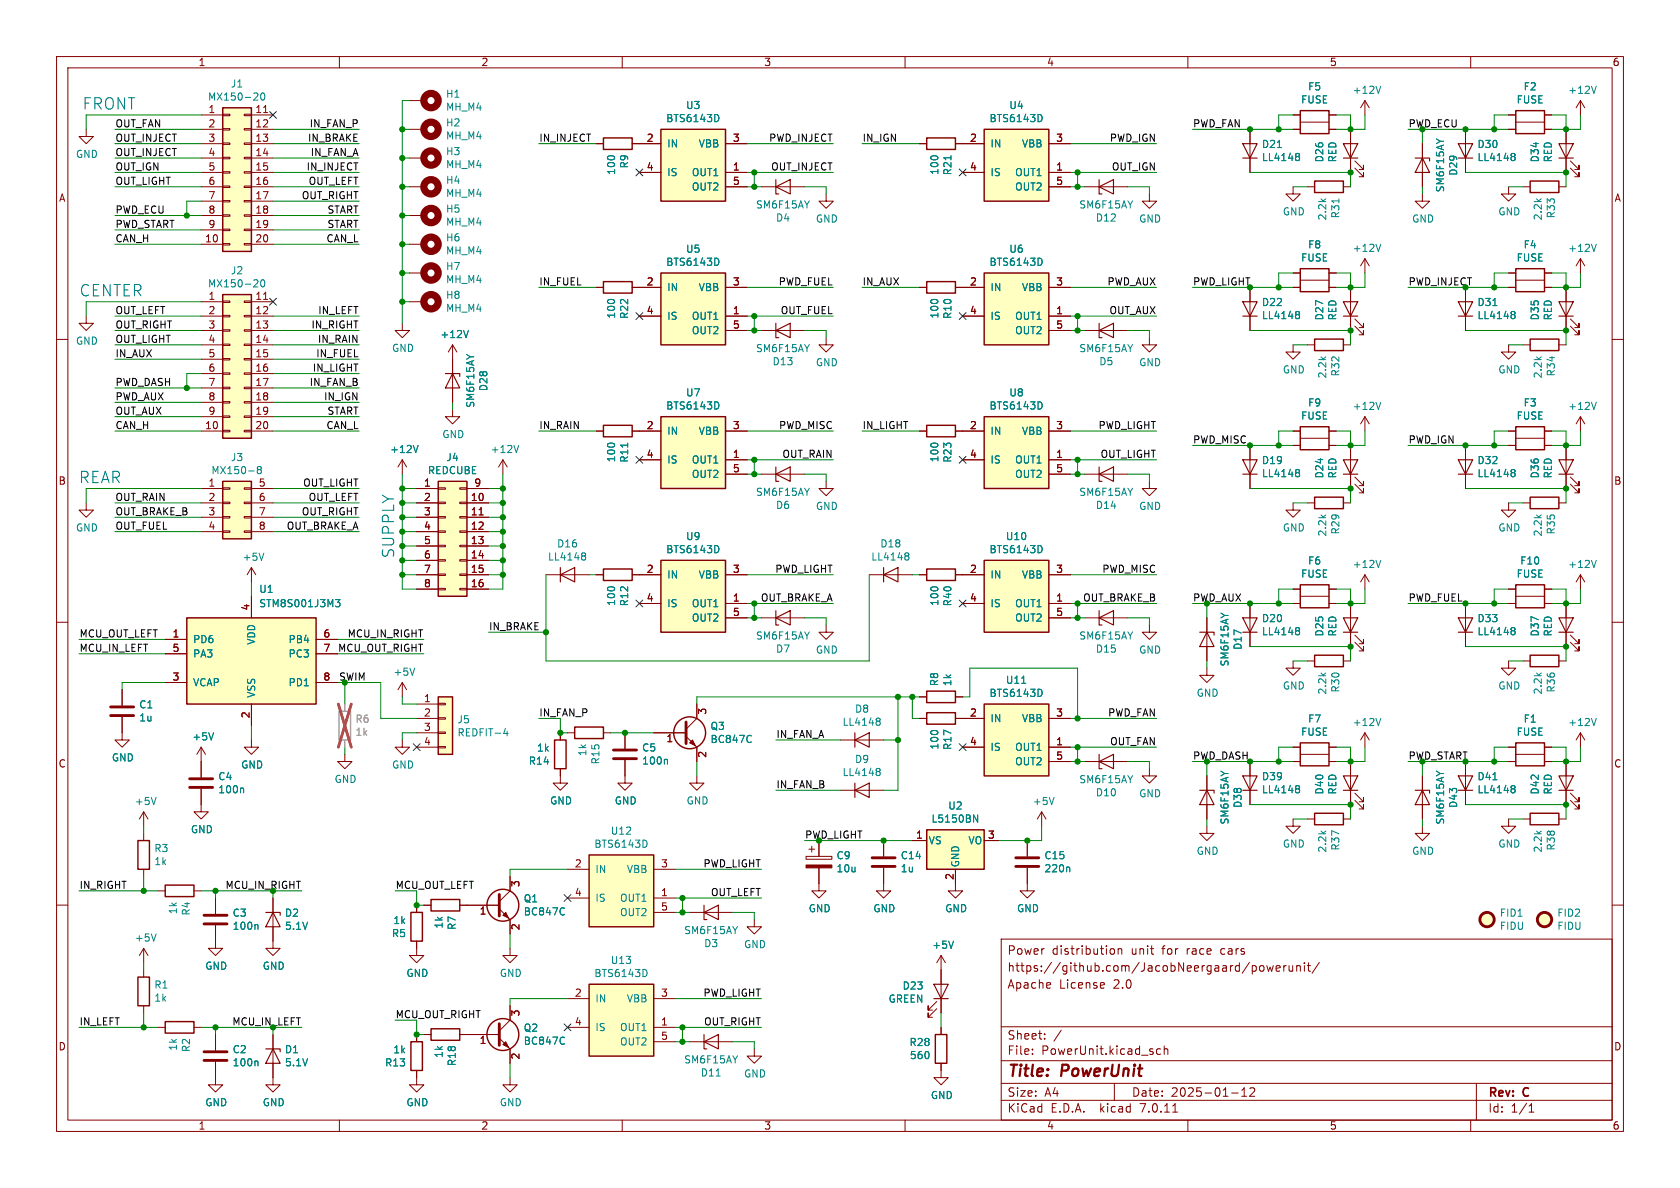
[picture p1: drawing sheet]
<svg xmlns="http://www.w3.org/2000/svg" width="297mm" height="210mm" viewBox="0 0 297 210" stroke-linecap="round" stroke-linejoin="round" font-family="sans-serif">
<defs><g id="words">
<g font-size="2.8" fill="#0000c2">
<text x="14.6" y="19.5">FRONT</text>
<text x="14.1" y="52.6">CENTER</text>
<text x="14" y="85.6">REAR</text>
<text x="69.8" y="98.8" transform="rotate(-90 69.8 98.8)">SUPPLY</text>
</g>
<g font-size="2.8" fill="#840000">
<text x="178" y="190.9">Title:</text>
<text x="187.7" y="190.9">PowerUnit</text>
</g>
<g font-size="2.1" fill="#840000">
<text x="178" y="172">https://github.com/JacobNeergaard/powerunit/</text>
<text x="178" y="169">Power</text>
<text x="185.9" y="169">distribution</text>
<text x="200" y="169">unit</text>
<text x="205.6" y="169">for</text>
<text x="210.1" y="169">race</text>
<text x="216.2" y="169">cars</text>
<text x="178" y="175">Apache</text>
<text x="187.2" y="175">License</text>
<text x="196.9" y="175">2.0</text>
<text x="178" y="184">Sheet:</text>
<text x="178" y="186.7">File:</text>
<text x="184.1" y="186.7">PowerUnit.kicad_sch</text>
<text x="178" y="196.9">KiCad</text>
<text x="178" y="194.1">Size:</text>
<text x="184.7" y="194.1">A4</text>
<text x="185.7" y="196.9">E.D.A.</text>
<text x="194.6" y="196.9">kicad</text>
<text x="200" y="194.1">Date:</text>
<text x="201.8" y="196.9">7.0.11</text>
<text x="207" y="194.1">2025-01-12</text>
<text x="263" y="194.3">Rev:</text>
<text x="263" y="196.9">Id:</text>
<text x="267.1" y="196.9">1/1</text>
<text x="269.4" y="194.3">C</text>
</g>
<g font-size="1.8" fill="#840000">
<text x="35" y="11.9">1</text>
<text x="85" y="11.9">2</text>
<text x="135" y="11.9">3</text>
<text x="185" y="11.9">4</text>
<text x="235" y="11.9">5</text>
<text x="285" y="11.9">6</text>
<text x="36.8" y="20.1">1</text>
<text x="36.8" y="22.6">2</text>
<text x="45" y="20.1">11</text>
<text x="45" y="22.6">12</text>
<text x="36.8" y="25.1">3</text>
<text x="36.8" y="27.7">4</text>
<text x="45" y="25.1">13</text>
<text x="45" y="27.7">14</text>
<text x="114.2" y="25.1">2</text>
<text x="129.5" y="25.1">3</text>
<text x="171.4" y="25.1">2</text>
<text x="186.6" y="25.1">3</text>
<text x="10.3" y="35.9">A</text>
<text x="36.8" y="30.2">5</text>
<text x="36.8" y="32.8">6</text>
<text x="36.8" y="35.3">7</text>
<text x="45" y="30.2">15</text>
<text x="45" y="32.8">16</text>
<text x="45" y="35.3">17</text>
<text x="114.2" y="30.2">4</text>
<text x="129.5" y="30.2">1</text>
<text x="129.5" y="32.8">5</text>
<text x="171.4" y="30.2">4</text>
<text x="186.6" y="30.2">1</text>
<text x="186.6" y="32.8">5</text>
<text x="285.3" y="35.9">A</text>
<text x="36.8" y="37.8">8</text>
<text x="36.8" y="40.4">9</text>
<text x="45" y="37.8">18</text>
<text x="45" y="40.4">19</text>
<text x="36.2" y="42.9">10</text>
<text x="45" y="42.9">20</text>
<text x="36.8" y="53.1">1</text>
<text x="45" y="53.1">11</text>
<text x="114.2" y="50.5">2</text>
<text x="129.5" y="50.5">3</text>
<text x="171.4" y="50.5">2</text>
<text x="186.6" y="50.5">3</text>
<text x="36.8" y="55.6">2</text>
<text x="36.8" y="58.2">3</text>
<text x="45" y="55.6">12</text>
<text x="45" y="58.2">13</text>
<text x="114.2" y="55.6">4</text>
<text x="129.5" y="55.6">1</text>
<text x="129.5" y="58.2">5</text>
<text x="171.4" y="55.6">4</text>
<text x="186.6" y="55.6">1</text>
<text x="186.6" y="58.2">5</text>
<text x="36.8" y="60.7">4</text>
<text x="36.8" y="63.2">5</text>
<text x="36.8" y="65.8">6</text>
<text x="45" y="60.7">14</text>
<text x="45" y="63.2">15</text>
<text x="45" y="65.8">16</text>
<text x="36.8" y="68.3">7</text>
<text x="36.8" y="70.9">8</text>
<text x="45" y="68.3">17</text>
<text x="45" y="70.9">18</text>
<text x="36.2" y="75.9">10</text>
<text x="36.8" y="73.4">9</text>
<text x="45" y="73.4">19</text>
<text x="45" y="75.9">20</text>
<text x="114.2" y="75.9">2</text>
<text x="129.5" y="75.9">3</text>
<text x="171.4" y="75.9">2</text>
<text x="186.6" y="75.9">3</text>
<text x="114.2" y="81">4</text>
<text x="129.5" y="81">1</text>
<text x="129.5" y="83.6">5</text>
<text x="171.4" y="81">4</text>
<text x="186.6" y="81">1</text>
<text x="186.6" y="83.6">5</text>
<text x="10.3" y="85.9">B</text>
<text x="36.8" y="86.1">1</text>
<text x="36.8" y="88.6">2</text>
<text x="45.6" y="86.1">5</text>
<text x="45.6" y="88.6">6</text>
<text x="74.9" y="86.1">1</text>
<text x="74.9" y="88.6">2</text>
<text x="83.1" y="88.6">10</text>
<text x="83.7" y="86.1">9</text>
<text x="285.3" y="85.9">B</text>
<text x="36.8" y="91.2">3</text>
<text x="36.8" y="93.7">4</text>
<text x="45.6" y="91.2">7</text>
<text x="45.6" y="93.7">8</text>
<text x="74.9" y="91.2">3</text>
<text x="74.9" y="93.7">4</text>
<text x="83.1" y="91.2">11</text>
<text x="83.1" y="93.7">12</text>
<text x="74.9" y="96.3">5</text>
<text x="74.9" y="98.8">6</text>
<text x="74.9" y="101.3">7</text>
<text x="83.1" y="96.3">13</text>
<text x="83.1" y="98.8">14</text>
<text x="83.1" y="101.3">15</text>
<text x="114.2" y="101.3">2</text>
<text x="129.5" y="101.3">3</text>
<text x="171.4" y="101.3">2</text>
<text x="186.6" y="101.3">3</text>
<text x="74.9" y="103.9">8</text>
<text x="83.1" y="103.9">16</text>
<text x="114.2" y="106.4">4</text>
<text x="129.5" y="106.4">1</text>
<text x="171.4" y="106.4">4</text>
<text x="186.6" y="106.4">1</text>
<text x="30.4" y="112.8">1</text>
<text x="44.2" y="108" transform="rotate(-90 44.2 108)">4</text>
<text x="57.1" y="112.8">6</text>
<text x="129.5" y="109">5</text>
<text x="186.6" y="109">5</text>
<text x="30.4" y="115.3">5</text>
<text x="57.1" y="115.3">7</text>
<text x="30.4" y="120.4">3</text>
<text x="57.1" y="120.4">8</text>
<text x="74.9" y="124.2">1</text>
<text x="44.2" y="127.1" transform="rotate(-90 44.2 127.1)">2</text>
<text x="74.9" y="126.7">2</text>
<text x="74.9" y="129.3">3</text>
<text x="74.9" y="131.8">4</text>
<text x="117.7" y="131.5">1</text>
<text x="125.2" y="126.4" transform="rotate(-90 125.2 126.4)">3</text>
<text x="171.4" y="126.7">2</text>
<text x="171.4" y="131.8">4</text>
<text x="186.6" y="131.8">1</text>
<text x="186.6" y="126.7">3</text>
<text x="10.3" y="135.9">C</text>
<text x="125.2" y="134.1" transform="rotate(-90 125.2 134.1)">2</text>
<text x="186.6" y="134.4">5</text>
<text x="285.3" y="135.9">C</text>
<text x="161.9" y="148.3">1</text>
<text x="174.6" y="148.3">3</text>
<text x="101.5" y="153.4">2</text>
<text x="116.8" y="153.4">3</text>
<text x="168.7" y="155.6" transform="rotate(-90 168.7 155.6)">2</text>
<text x="92.2" y="156.9" transform="rotate(-90 92.2 156.9)">3</text>
<text x="101.5" y="158.5">4</text>
<text x="116.8" y="158.5">1</text>
<text x="116.8" y="161">5</text>
<text x="84.7" y="162">1</text>
<text x="92.2" y="164.5" transform="rotate(-90 92.2 164.5)">2</text>
<text x="92.2" y="179.8" transform="rotate(-90 92.2 179.8)">3</text>
<text x="101.5" y="176.3">2</text>
<text x="116.8" y="176.3">3</text>
<text x="10.3" y="185.9">D</text>
<text x="84.7" y="184.9">1</text>
<text x="101.5" y="181.4">4</text>
<text x="116.8" y="181.4">1</text>
<text x="116.8" y="183.9">5</text>
<text x="285.3" y="185.9">D</text>
<text x="92.2" y="187.4" transform="rotate(-90 92.2 187.4)">2</text>
<text x="35" y="199.9">1</text>
<text x="85" y="199.9">2</text>
<text x="135" y="199.9">3</text>
<text x="185" y="199.9">4</text>
<text x="235" y="199.9">5</text>
<text x="285" y="199.9">6</text>
</g>
<g font-size="1.8" fill="#008484">
<text x="36.7" y="18">MX150-20</text>
<text x="40.7" y="15.7">J1</text>
<text x="78.7" y="17.5">H1</text>
<text x="231.2" y="16.2">F5</text>
<text x="239" y="16.8">+12V</text>
<text x="269.3" y="16.2">F2</text>
<text x="277.1" y="16.8">+12V</text>
<text x="78.7" y="22.6">H2</text>
<text x="78.7" y="19.8">MH_M4</text>
<text x="117.7" y="21.8">BTS6143D</text>
<text x="121.2" y="19.5">U3</text>
<text x="174.8" y="21.8">BTS6143D</text>
<text x="178.3" y="19.5">U4</text>
<text x="229.9" y="18.5">FUSE</text>
<text x="268" y="18.5">FUSE</text>
<text x="13.3" y="28.1">GND</text>
<text x="78.7" y="24.9">MH_M4</text>
<text x="78.7" y="27.6">H3</text>
<text x="78.7" y="29.9">MH_M4</text>
<text x="111.3" y="29.9" transform="rotate(-90 111.3 29.9)">R9</text>
<text x="117.9" y="26.3">IN</text>
<text x="123.4" y="26.3">VBB</text>
<text x="175" y="26.3">IN</text>
<text x="180.6" y="26.3">VBB</text>
<text x="223" y="26.4">D21</text>
<text x="223" y="28.7">LL4148</text>
<text x="234.1" y="28.8" transform="rotate(-90 234.1 28.8)">D26</text>
<text x="236.4" y="28.8" transform="rotate(-90 236.4 28.8)">RED</text>
<text x="261.1" y="26.4">D30</text>
<text x="261.1" y="28.7">LL4148</text>
<text x="272.2" y="28.8" transform="rotate(-90 272.2 28.8)">D34</text>
<text x="274.5" y="28.8" transform="rotate(-90 274.5 28.8)">RED</text>
<text x="78.7" y="32.7">H4</text>
<text x="78.7" y="35">MH_M4</text>
<text x="108.9" y="31" transform="rotate(-90 108.9 31)">100</text>
<text x="117.9" y="31.3">IS</text>
<text x="122.2" y="31.3">OUT1</text>
<text x="122.2" y="33.9">OUT2</text>
<text x="166.1" y="31" transform="rotate(-90 166.1 31)">100</text>
<text x="168.4" y="31.1" transform="rotate(-90 168.4 31.1)">R21</text>
<text x="175" y="31.3">IS</text>
<text x="179.4" y="31.3">OUT1</text>
<text x="179.4" y="33.9">OUT2</text>
<text x="255.5" y="34.1" transform="rotate(-90 255.5 34.1)">SM6F15AY</text>
<text x="257.8" y="31.2" transform="rotate(-90 257.8 31.2)">D29</text>
<text x="78.7" y="37.8">H5</text>
<text x="78.7" y="40.1">MH_M4</text>
<text x="133.6" y="37.1">SM6F15AY</text>
<text x="137.1" y="39.4">D4</text>
<text x="144.1" y="39.5">GND</text>
<text x="190.7" y="37.1">SM6F15AY</text>
<text x="193.6" y="39.4">D12</text>
<text x="201.3" y="39.5">GND</text>
<text x="226.7" y="38.3">GND</text>
<text x="234.7" y="39.1" transform="rotate(-90 234.7 39.1)">2.2k</text>
<text x="237" y="38.7" transform="rotate(-90 237 38.7)">R31</text>
<text x="249.6" y="39.5">GND</text>
<text x="264.8" y="38.3">GND</text>
<text x="272.8" y="39.1" transform="rotate(-90 272.8 39.1)">2.2k</text>
<text x="275.1" y="38.7" transform="rotate(-90 275.1 38.7)">R33</text>
<text x="78.7" y="42.9">H6</text>
<text x="78.7" y="45.2">MH_M4</text>
<text x="78.7" y="48">H7</text>
<text x="117.7" y="47.2">BTS6143D</text>
<text x="121.2" y="44.9">U5</text>
<text x="174.8" y="47.2">BTS6143D</text>
<text x="178.3" y="44.9">U6</text>
<text x="229.9" y="46.4">FUSE</text>
<text x="231.2" y="44.1">F8</text>
<text x="239" y="44.7">+12V</text>
<text x="268" y="46.4">FUSE</text>
<text x="269.3" y="44.1">F4</text>
<text x="277.1" y="44.7">+12V</text>
<text x="36.7" y="51">MX150-20</text>
<text x="40.7" y="48.7">J2</text>
<text x="78.7" y="50.3">MH_M4</text>
<text x="78.7" y="53">H8</text>
<text x="117.9" y="51.7">IN</text>
<text x="123.4" y="51.7">VBB</text>
<text x="175" y="51.7">IN</text>
<text x="180.6" y="51.7">VBB</text>
<text x="77.7" y="60">+12V</text>
<text x="78.7" y="55.3">MH_M4</text>
<text x="108.9" y="56.4" transform="rotate(-90 108.9 56.4)">100</text>
<text x="111.3" y="56.5" transform="rotate(-90 111.3 56.5)">R22</text>
<text x="117.9" y="56.7">IS</text>
<text x="122.2" y="56.7">OUT1</text>
<text x="122.2" y="59.3">OUT2</text>
<text x="166.1" y="56.4" transform="rotate(-90 166.1 56.4)">100</text>
<text x="168.4" y="56.5" transform="rotate(-90 168.4 56.5)">R10</text>
<text x="175" y="56.7">IS</text>
<text x="179.4" y="56.7">OUT1</text>
<text x="179.4" y="59.3">OUT2</text>
<text x="223" y="54.3">D22</text>
<text x="223" y="56.6">LL4148</text>
<text x="234.1" y="56.7" transform="rotate(-90 234.1 56.7)">D27</text>
<text x="236.4" y="56.7" transform="rotate(-90 236.4 56.7)">RED</text>
<text x="261.1" y="54.3">D31</text>
<text x="261.1" y="56.6">LL4148</text>
<text x="272.2" y="56.7" transform="rotate(-90 272.2 56.7)">D35</text>
<text x="274.5" y="56.7" transform="rotate(-90 274.5 56.7)">RED</text>
<text x="13.3" y="61.1">GND</text>
<text x="69.2" y="62.4">GND</text>
<text x="133.6" y="62.5">SM6F15AY</text>
<text x="136.5" y="64.8">D13</text>
<text x="144.1" y="64.9">GND</text>
<text x="190.7" y="62.5">SM6F15AY</text>
<text x="194.2" y="64.8">D5</text>
<text x="201.3" y="64.9">GND</text>
<text x="86.4" y="69.3" transform="rotate(-90 86.4 69.3)">D28</text>
<text x="121.2" y="70.3">U7</text>
<text x="178.3" y="70.3">U8</text>
<text x="226.7" y="66.2">GND</text>
<text x="234.7" y="67" transform="rotate(-90 234.7 67)">2.2k</text>
<text x="237" y="66.6" transform="rotate(-90 237 66.6)">R32</text>
<text x="264.8" y="66.2">GND</text>
<text x="272.8" y="67" transform="rotate(-90 272.8 67)">2.2k</text>
<text x="275.1" y="66.6" transform="rotate(-90 275.1 66.6)">R34</text>
<text x="78.1" y="77.6">GND</text>
<text x="84" y="72.2" transform="rotate(-90 84 72.2)">SM6F15AY</text>
<text x="117.7" y="72.6">BTS6143D</text>
<text x="117.9" y="77.1">IN</text>
<text x="123.4" y="77.1">VBB</text>
<text x="174.8" y="72.6">BTS6143D</text>
<text x="175" y="77.1">IN</text>
<text x="180.6" y="77.1">VBB</text>
<text x="229.9" y="74.4">FUSE</text>
<text x="231.2" y="72.1">F9</text>
<text x="239" y="72.7">+12V</text>
<text x="268" y="74.4">FUSE</text>
<text x="269.3" y="72.1">F3</text>
<text x="277.1" y="72.7">+12V</text>
<text x="40.7" y="81.7">J3</text>
<text x="68.9" y="80.3">+12V</text>
<text x="78.8" y="81.7">J4</text>
<text x="86.6" y="80.3">+12V</text>
<text x="108.9" y="81.8" transform="rotate(-90 108.9 81.8)">100</text>
<text x="111.3" y="81.9" transform="rotate(-90 111.3 81.9)">R11</text>
<text x="117.9" y="82.1">IS</text>
<text x="122.2" y="82.1">OUT1</text>
<text x="166.1" y="81.8" transform="rotate(-90 166.1 81.8)">100</text>
<text x="168.4" y="81.9" transform="rotate(-90 168.4 81.9)">R23</text>
<text x="175" y="82.1">IS</text>
<text x="179.4" y="82.1">OUT1</text>
<text x="223" y="82.2">D19</text>
<text x="261.1" y="82.2">D32</text>
<text x="37.3" y="84">MX150-8</text>
<text x="75.6" y="84">REDCUBE</text>
<text x="122.2" y="84.7">OUT2</text>
<text x="133.6" y="87.9">SM6F15AY</text>
<text x="179.4" y="84.7">OUT2</text>
<text x="190.7" y="87.9">SM6F15AY</text>
<text x="223" y="84.6">LL4148</text>
<text x="234.1" y="84.7" transform="rotate(-90 234.1 84.7)">D24</text>
<text x="236.4" y="84.7" transform="rotate(-90 236.4 84.7)">RED</text>
<text x="261.1" y="84.6">LL4148</text>
<text x="272.2" y="84.7" transform="rotate(-90 272.2 84.7)">D36</text>
<text x="274.5" y="84.7" transform="rotate(-90 274.5 84.7)">RED</text>
<text x="13.3" y="94.2">GND</text>
<text x="121.2" y="95.7">U9</text>
<text x="137.1" y="90.2">D6</text>
<text x="144.1" y="90.3">GND</text>
<text x="177.7" y="95.7">U10</text>
<text x="193.6" y="90.2">D14</text>
<text x="201.3" y="90.3">GND</text>
<text x="226.7" y="94.2">GND</text>
<text x="234.7" y="94.9" transform="rotate(-90 234.7 94.9)">2.2k</text>
<text x="237" y="94.6" transform="rotate(-90 237 94.6)">R29</text>
<text x="264.8" y="94.2">GND</text>
<text x="272.8" y="94.9" transform="rotate(-90 272.8 94.9)">2.2k</text>
<text x="275.1" y="94.6" transform="rotate(-90 275.1 94.6)">R35</text>
<text x="42.8" y="99.3">+5V</text>
<text x="96.8" y="99.3">LL4148</text>
<text x="98.4" y="97">D16</text>
<text x="117.7" y="98">BTS6143D</text>
<text x="153.9" y="99.3">LL4148</text>
<text x="155.5" y="97">D18</text>
<text x="174.8" y="98">BTS6143D</text>
<text x="231.2" y="100">F6</text>
<text x="239" y="100.6">+12V</text>
<text x="268.7" y="100">F10</text>
<text x="277.1" y="100.6">+12V</text>
<text x="45.7" y="105">U1</text>
<text x="45.7" y="107.5">STM8S001J3M3</text>
<text x="108.9" y="107.2" transform="rotate(-90 108.9 107.2)">100</text>
<text x="111.3" y="107.3" transform="rotate(-90 111.3 107.3)">R12</text>
<text x="117.9" y="102.5">IN</text>
<text x="117.9" y="107.5">IS</text>
<text x="122.2" y="107.5">OUT1</text>
<text x="123.4" y="102.5">VBB</text>
<text x="166.1" y="107.2" transform="rotate(-90 166.1 107.2)">100</text>
<text x="168.4" y="107.3" transform="rotate(-90 168.4 107.3)">R40</text>
<text x="175" y="102.5">IN</text>
<text x="175" y="107.5">IS</text>
<text x="179.4" y="107.5">OUT1</text>
<text x="180.6" y="102.5">VBB</text>
<text x="229.9" y="102.3">FUSE</text>
<text x="268" y="102.3">FUSE</text>
<text x="34" y="113.9">PD6</text>
<text x="50.9" y="113.9">PB4</text>
<text x="122.2" y="110.1">OUT2</text>
<text x="133.6" y="113.3">SM6F15AY</text>
<text x="179.4" y="110.1">OUT2</text>
<text x="190.7" y="113.3">SM6F15AY</text>
<text x="223" y="110.2">D20</text>
<text x="223" y="112.5">LL4148</text>
<text x="234.1" y="112.6" transform="rotate(-90 234.1 112.6)">D25</text>
<text x="236.4" y="112.6" transform="rotate(-90 236.4 112.6)">RED</text>
<text x="261.1" y="110.2">D33</text>
<text x="261.1" y="112.5">LL4148</text>
<text x="272.2" y="112.6" transform="rotate(-90 272.2 112.6)">D37</text>
<text x="274.5" y="112.6" transform="rotate(-90 274.5 112.6)">RED</text>
<text x="34" y="116.4">PA3</text>
<text x="45.3" y="114.1" transform="rotate(-90 45.3 114.1)">VDD</text>
<text x="50.9" y="116.4">PC3</text>
<text x="69.5" y="119.7">+5V</text>
<text x="137.1" y="115.6">D7</text>
<text x="144.1" y="115.7">GND</text>
<text x="193.6" y="115.6">D15</text>
<text x="201.3" y="115.7">GND</text>
<text x="217.4" y="117.9" transform="rotate(-90 217.4 117.9)">SM6F15AY</text>
<text x="219.7" y="115" transform="rotate(-90 219.7 115)">D17</text>
<text x="24.5" y="125.4">C1</text>
<text x="34" y="121.5">VCAP</text>
<text x="45.3" y="123.4" transform="rotate(-90 45.3 123.4)">VSS</text>
<text x="50.9" y="121.5">PD1</text>
<text x="166.1" y="121.4" transform="rotate(-90 166.1 121.4)">R8</text>
<text x="168.4" y="121.4" transform="rotate(-90 168.4 121.4)">1k</text>
<text x="174.8" y="123.4">BTS6143D</text>
<text x="177.7" y="121.1">U11</text>
<text x="211.5" y="123.4">GND</text>
<text x="226.7" y="122.1">GND</text>
<text x="234.7" y="122.9" transform="rotate(-90 234.7 122.9)">2.2k</text>
<text x="237" y="122.5" transform="rotate(-90 237 122.5)">R30</text>
<text x="264.8" y="122.1">GND</text>
<text x="272.8" y="122.9" transform="rotate(-90 272.8 122.9)">2.2k</text>
<text x="275.1" y="122.5" transform="rotate(-90 275.1 122.5)">R36</text>
<text x="24.5" y="127.7">1u</text>
<text x="33.9" y="131.1">+5V</text>
<text x="80.8" y="128.1">J5</text>
<text x="80.8" y="130.4">REDFIT-4</text>
<text x="125.5" y="131.5">BC847C</text>
<text x="125.5" y="129.2">Q3</text>
<text x="148.9" y="128.5">LL4148</text>
<text x="151.1" y="126.2">D8</text>
<text x="175" y="127.9">IN</text>
<text x="180.6" y="127.9">VBB</text>
<text x="229.9" y="130.3">FUSE</text>
<text x="231.2" y="127.9">F7</text>
<text x="239" y="128.5">+12V</text>
<text x="268" y="130.3">FUSE</text>
<text x="269.3" y="127.9">F1</text>
<text x="277.1" y="128.5">+12V</text>
<text x="19.7" y="134.8">GND</text>
<text x="42.5" y="136.1">GND</text>
<text x="69.2" y="136.1">GND</text>
<text x="93.4" y="135.4">R14</text>
<text x="94.8" y="133.1">1k</text>
<text x="103.9" y="133.8" transform="rotate(-90 103.9 133.8)">1k</text>
<text x="106.2" y="135.2" transform="rotate(-90 106.2 135.2)">R15</text>
<text x="113.4" y="133">C5</text>
<text x="113.4" y="135.4">100n</text>
<text x="148.9" y="137.4">LL4148</text>
<text x="151.1" y="135.1">D9</text>
<text x="166.1" y="132.6" transform="rotate(-90 166.1 132.6)">100</text>
<text x="168.4" y="132.7" transform="rotate(-90 168.4 132.7)">R17</text>
<text x="175" y="132.9">IS</text>
<text x="179.4" y="132.9">OUT1</text>
<text x="179.4" y="135.5">OUT2</text>
<text x="23.7" y="142.5">+5V</text>
<text x="38.5" y="138.1">C4</text>
<text x="38.5" y="140.4">100n</text>
<text x="59.1" y="138.6">GND</text>
<text x="97.2" y="142.4">GND</text>
<text x="108.6" y="142.4">GND</text>
<text x="121.3" y="142.4">GND</text>
<text x="167.5" y="143.3">U2</text>
<text x="182.5" y="142.5">+5V</text>
<text x="190.7" y="138.7">SM6F15AY</text>
<text x="193.6" y="141">D10</text>
<text x="201.3" y="141.1">GND</text>
<text x="219.7" y="142.9" transform="rotate(-90 219.7 142.9)">D38</text>
<text x="223" y="138.1">D39</text>
<text x="223" y="140.4">LL4148</text>
<text x="234.1" y="140.6" transform="rotate(-90 234.1 140.6)">D40</text>
<text x="236.4" y="140.6" transform="rotate(-90 236.4 140.6)">RED</text>
<text x="257.8" y="142.9" transform="rotate(-90 257.8 142.9)">D43</text>
<text x="261.1" y="138.1">D41</text>
<text x="261.1" y="140.4">LL4148</text>
<text x="272.2" y="140.6" transform="rotate(-90 272.2 140.6)">D42</text>
<text x="274.5" y="140.6" transform="rotate(-90 274.5 140.6)">RED</text>
<text x="33.7" y="147.5">GND</text>
<text x="107.9" y="147.8">U12</text>
<text x="164.1" y="149.5">VS</text>
<text x="164.6" y="145.6">L5150BN</text>
<text x="171.1" y="149.5">VO</text>
<text x="217.4" y="145.8" transform="rotate(-90 217.4 145.8)">SM6F15AY</text>
<text x="255.5" y="145.8" transform="rotate(-90 255.5 145.8)">SM6F15AY</text>
<text x="27.2" y="150.8">R3</text>
<text x="27.2" y="153.1">1k</text>
<text x="105" y="150.1">BTS6143D</text>
<text x="105.2" y="154.5">IN</text>
<text x="110.7" y="154.5">VBB</text>
<text x="147.8" y="152.1">C9</text>
<text x="147.8" y="154.4">10u</text>
<text x="159.1" y="154.4">1u</text>
<text x="159.1" y="152.1">C14</text>
<text x="169.8" y="153.4" transform="rotate(-90 169.8 153.4)">GND</text>
<text x="184.5" y="154.4">220n</text>
<text x="184.5" y="152.1">C15</text>
<text x="211.5" y="151.3">GND</text>
<text x="226.7" y="150">GND</text>
<text x="234.7" y="150.8" transform="rotate(-90 234.7 150.8)">2.2k</text>
<text x="237" y="150.5" transform="rotate(-90 237 150.5)">R37</text>
<text x="249.6" y="151.3">GND</text>
<text x="264.8" y="150">GND</text>
<text x="272.8" y="150.8" transform="rotate(-90 272.8 150.8)">2.2k</text>
<text x="275.1" y="150.5" transform="rotate(-90 275.1 150.5)">R38</text>
<text x="31.5" y="161.7" transform="rotate(-90 31.5 161.7)">1k</text>
<text x="33.8" y="162" transform="rotate(-90 33.8 162)">R4</text>
<text x="92.5" y="159.7">Q1</text>
<text x="105.2" y="159.6">IS</text>
<text x="109.5" y="159.6">OUT1</text>
<text x="142.9" y="161.5">GND</text>
<text x="154.3" y="161.5">GND</text>
<text x="167" y="161.5">GND</text>
<text x="179.7" y="161.5">GND</text>
<text x="23.7" y="166.6">+5V</text>
<text x="41" y="162.3">C3</text>
<text x="41" y="164.6">100n</text>
<text x="50.3" y="162.3">D2</text>
<text x="50.3" y="164.6">5.1V</text>
<text x="69.2" y="165.9">R5</text>
<text x="69.4" y="163.6">1k</text>
<text x="78.5" y="164.2" transform="rotate(-90 78.5 164.2)">1k</text>
<text x="80.8" y="164.5" transform="rotate(-90 80.8 164.5)">R7</text>
<text x="92.5" y="162">BC847C</text>
<text x="109.5" y="162.2">OUT2</text>
<text x="120.9" y="165.3">SM6F15AY</text>
<text x="124.4" y="167.6">D3</text>
<text x="131.4" y="167.8">GND</text>
<text x="164.7" y="167.9">+5V</text>
<text x="265.1" y="162.3">FID1</text>
<text x="265.1" y="164.6">FIDU</text>
<text x="275.2" y="162.3">FID2</text>
<text x="275.2" y="164.6">FIDU</text>
<text x="36.2" y="171.6">GND</text>
<text x="46.4" y="171.6">GND</text>
<text x="71.8" y="172.9">GND</text>
<text x="88.3" y="172.9">GND</text>
<text x="105" y="172.9">BTS6143D</text>
<text x="107.9" y="170.6">U13</text>
<text x="27.2" y="175">R1</text>
<text x="27.2" y="177.3">1k</text>
<text x="105.2" y="177.4">IN</text>
<text x="110.7" y="177.4">VBB</text>
<text x="157" y="177.4">GREEN</text>
<text x="159.5" y="175.1">D23</text>
<text x="31.5" y="185.8" transform="rotate(-90 31.5 185.8)">1k</text>
<text x="92.5" y="184.9">BC847C</text>
<text x="92.5" y="182.6">Q2</text>
<text x="105.2" y="182.5">IS</text>
<text x="109.5" y="182.5">OUT1</text>
<text x="109.5" y="185">OUT2</text>
<text x="160.7" y="185.1">R28</text>
<text x="33.8" y="186.1" transform="rotate(-90 33.8 186.1)">R2</text>
<text x="41" y="186.4">C2</text>
<text x="41" y="188.7">100n</text>
<text x="50.3" y="186.4">D1</text>
<text x="50.3" y="188.7">5.1V</text>
<text x="68" y="188.7">R13</text>
<text x="69.4" y="186.4">1k</text>
<text x="78.5" y="187.1" transform="rotate(-90 78.5 187.1)">1k</text>
<text x="80.8" y="188.6" transform="rotate(-90 80.8 188.6)">R18</text>
<text x="120.9" y="188.2">SM6F15AY</text>
<text x="123.8" y="190.5">D11</text>
<text x="131.4" y="190.7">GND</text>
<text x="160.8" y="187.4">560</text>
<text x="36.2" y="195.8">GND</text>
<text x="46.4" y="195.8">GND</text>
<text x="71.8" y="195.8">GND</text>
<text x="88.3" y="195.8">GND</text>
<text x="164.5" y="194.5">GND</text>
</g>
<g font-size="1.8">
<text x="20.3" y="22.6">OUT_FAN</text>
<text x="54.6" y="22.6">IN_FAN_P</text>
<text x="210.8" y="22.6">PWD_FAN</text>
<text x="20.3" y="25.1">OUT_INJECT</text>
<text x="20.3" y="27.7">OUT_INJECT</text>
<text x="54.3" y="25.1">IN_BRAKE</text>
<text x="54.8" y="27.7">IN_FAN_A</text>
<text x="95.2" y="25.1">IN_INJECT</text>
<text x="135.9" y="25.1">PWD_INJECT</text>
<text x="152.4" y="25.1">IN_IGN</text>
<text x="196.1" y="25.1">PWD_IGN</text>
<text x="20.3" y="32.8">OUT_LIGHT</text>
<text x="20.3" y="30.2">OUT_IGN</text>
<text x="53.3" y="35.3">OUT_RIGHT</text>
<text x="54.1" y="30.2">IN_INJECT</text>
<text x="54.5" y="32.8">OUT_LEFT</text>
<text x="136.2" y="30.2">OUT_INJECT</text>
<text x="196.5" y="30.2">OUT_IGN</text>
<text x="20.3" y="40.4">PWD_START</text>
<text x="20.3" y="37.8">PWD_ECU</text>
<text x="57.8" y="40.4">START</text>
<text x="57.8" y="37.8">START</text>
<text x="20.3" y="42.9">CAN_H</text>
<text x="57.6" y="42.9">CAN_L</text>
<text x="95.2" y="50.5">IN_FUEL</text>
<text x="137.6" y="50.5">PWD_FUEL</text>
<text x="152.4" y="50.5">IN_AUX</text>
<text x="195.7" y="50.5">PWD_AUX</text>
<text x="20.3" y="58.2">OUT_RIGHT</text>
<text x="20.3" y="55.6">OUT_LEFT</text>
<text x="55" y="58.2">IN_RIGHT</text>
<text x="56.2" y="55.6">IN_LEFT</text>
<text x="137.9" y="55.6">OUT_FUEL</text>
<text x="196" y="55.6">OUT_AUX</text>
<text x="20.3" y="63.2">IN_AUX</text>
<text x="20.3" y="60.7">OUT_LIGHT</text>
<text x="55.2" y="65.8">IN_LIGHT</text>
<text x="55.8" y="63.2">IN_FUEL</text>
<text x="56.1" y="60.7">IN_RAIN</text>
<text x="20.3" y="70.9">PWD_AUX</text>
<text x="20.3" y="68.3">PWD_DASH</text>
<text x="54.6" y="68.3">IN_FAN_B</text>
<text x="57.2" y="70.9">IN_IGN</text>
<text x="20.3" y="73.4">OUT_AUX</text>
<text x="20.3" y="75.9">CAN_H</text>
<text x="57.6" y="75.9">CAN_L</text>
<text x="57.8" y="73.4">START</text>
<text x="95.2" y="75.9">IN_RAIN</text>
<text x="137.6" y="75.9">PWD_MISC</text>
<text x="152.4" y="75.9">IN_LIGHT</text>
<text x="194.1" y="75.9">PWD_LIGHT</text>
<text x="138.2" y="81">OUT_RAIN</text>
<text x="194.5" y="81">OUT_LIGHT</text>
<text x="210.8" y="78.5">PWD_MISC</text>
<text x="248.9" y="78.5">PWD_IGN</text>
<text x="20.3" y="88.6">OUT_RAIN</text>
<text x="53.5" y="86.1">OUT_LIGHT</text>
<text x="54.5" y="88.6">OUT_LEFT</text>
<text x="20.3" y="91.2">OUT_BRAKE_B</text>
<text x="20.3" y="93.7">OUT_FUEL</text>
<text x="50.6" y="93.7">OUT_BRAKE_A</text>
<text x="53.3" y="91.2">OUT_RIGHT</text>
<text x="137" y="101.3">PWD_LIGHT</text>
<text x="194.8" y="101.3">PWD_MISC</text>
<text x="134.4" y="106.4">OUT_BRAKE_A</text>
<text x="191.4" y="106.4">OUT_BRAKE_B</text>
<text x="248.9" y="106.4">PWD_FUEL</text>
<text x="14" y="112.8">MCU_OUT_LEFT</text>
<text x="61.4" y="112.8">MCU_IN_RIGHT</text>
<text x="86.4" y="111.5">IN_BRAKE</text>
<text x="14" y="115.3">MCU_IN_LEFT</text>
<text x="59.7" y="115.3">MCU_OUT_RIGHT</text>
<text x="95.2" y="126.7">IN_FAN_P</text>
<text x="137.2" y="130.5">IN_FAN_A</text>
<text x="195.8" y="126.7">PWD_FAN</text>
<text x="196.2" y="131.8">OUT_FAN</text>
<text x="137.2" y="139.4">IN_FAN_B</text>
<text x="124.3" y="153.4">PWD_LIGHT</text>
<text x="14" y="157.2">IN_RIGHT</text>
<text x="69.8" y="157.2">MCU_OUT_LEFT</text>
<text x="125.6" y="158.5">OUT_LEFT</text>
<text x="124.3" y="176.3">PWD_LIGHT</text>
<text x="14" y="181.3">IN_LEFT</text>
<text x="69.8" y="180.1">MCU_OUT_RIGHT</text>
<text x="124.4" y="181.3">OUT_RIGHT</text>
</g>
<g font-size="1.8" fill="#008400">
<text x="248.9" y="22.6">PWD_ECU</text>
<text x="210.8" y="50.5">PWD_LIGHT</text>
<text x="248.9" y="50.5">PWD_INJECT</text>
<text x="210.8" y="106.4">PWD_AUX</text>
<text x="59.8" y="120.4">SWIM</text>
<text x="210.8" y="134.4">PWD_DASH</text>
<text x="248.9" y="134.4">PWD_START</text>
<text x="142.2" y="148.3">PWD_LIGHT</text>
<text x="39.8" y="157.2">MCU_IN_RIGHT</text>
<text x="41" y="181.3">MCU_IN_LEFT</text>
</g>
<g font-size="1.8" fill="#a1a1a1">
<text x="62.7" y="128">R6</text>
<text x="62.7" y="130.3">1k</text>
</g>
</g></defs>
<g fill="none" stroke="#840000" stroke-width=".18">
<path d="M10 10h277v190h-277zM12 12h273v186h-273zM46.6 19.9h.7M60 10v2M72.4 17.8h2.5M110 10v2M160 10v2M210 10v2M241.3 17.8v2.5M241.3 17.8l-.8 1.3M241.3 17.8l.8 1.3M260 10v2"/>
<path d="M279.4 17.8v2.5M279.4 17.8l-.8 1.3M279.4 17.8l.8 1.3M15.2 22.9v1.2h1.3l-1.3 1.3-1.2-1.3h1.2M35.6 30.5h3.8M35.6 25.4h3.8M35.6 33h3.8M35.6 20.3h3.8M35.6 22.9h3.8M35.6 27.9h3.8M35.6 35.6h3.8M35.6 38.1h3.8"/>
<path d="M39.4 38h1.2v.2h-1.2zM39.4 35.4h1.2v.3h-1.2zM39.4 32.9h1.2v.2h-1.2zM39.4 30.4h1.2v.2h-1.2zM39.4 27.8h1.2v.3h-1.2zM39.4 25.3h1.2v.2h-1.2zM39.4 22.7h1.2v.3h-1.2zM39.4 20.2h1.2v.2h-1.2zM43.2 38h1.2v.2h-1.2zM43.2 35.4h1.2v.3h-1.2zM43.2 32.9h1.2v.2h-1.2zM43.2 30.4h1.2v.2h-1.2z"/>
<path d="M43.2 27.8h1.2v.3h-1.2zM43.2 25.3h1.2v.2h-1.2zM43.2 22.7h1.2v.3h-1.2zM43.2 20.2h1.2v.2h-1.2zM44.4 30.5h3.9M44.4 25.4h3.9M44.4 33h3.9M44.4 20.3h3.9M44.4 22.9h3.9M44.4 27.9h3.9M44.4 35.6h3.9M44.4 38.1h3.9"/>
<path d="M72.4 33h2.5M72.4 22.9h2.5M72.4 27.9h2.5M72.4 38.1h2.5M105.4 25.4h1.3M111.8 25.4h5M113 30.5h3.8M128.3 30.5h3.8M128.3 25.4h3.8M128.3 33h3.8M134.6 33h7.6M146 34.3v1.3h1.3l-1.3 1.2-1.2-1.2h1.2"/>
<path d="M162.6 25.4h1.2M168.9 25.4h5.1M170.2 30.5h3.8M185.4 30.5h3.8M185.4 25.4h3.8M185.4 33h3.8M191.8 33h7.6M203.2 34.3v1.3h1.3l-1.3 1.2-1.3-1.2h1.3M221 22.9v7.6M228.6 33v1.3h1.3l-1.3 1.3-1.3-1.3h1.3M228.6 20.3h1.3M228.6 22.9h1.3"/>
<path d="M229.9 21.6h5M231.1 33h1.3M234.9 20.3h1.3M234.9 22.9h1.3M237.5 33h1.3M238.8 22.9v7.6M239.5 29.7l1.5 1.5v-.7v.7h-.7M239.5 28.4l1.5 1.6v-.8v.8h-.7M251.5 34.3v1.3h1.2l-1.2 1.2-1.3-1.2h1.3M251.5 25.4v7.6M259.1 22.9v7.6M266.7 33v1.3h1.3l-1.3 1.3-1.3-1.3h1.3"/>
<path d="M266.7 20.3h1.3M266.7 22.9h1.3M268 21.6h5M269.2 33h1.3M273 20.3h1.3M273 22.9h1.3M275.6 33h1.3M276.9 22.9v7.6M277.6 29.7l1.5 1.5v-.7v.7h-.7M277.6 28.4l1.5 1.6v-.8v.8h-.7M10 60h2M15.2 55.9v1.3h1.3l-1.3 1.2-1.2-1.2h1.2"/>
<path d="M35.6 55.9h3.8M35.6 58.4h3.8M35.6 43.2h3.8M35.6 40.6h3.8M35.6 53.3h3.8M39.4 43.1h1.2v.2h-1.2zM39.4 40.5h1.2v.3h-1.2zM39.4 58.3h1.2v.2h-1.2zM39.4 55.8h1.2v.2h-1.2zM39.4 53.2h1.2v.3h-1.2zM43.2 43.1h1.2v.2h-1.2zM43.2 40.5h1.2v.3h-1.2z"/>
<path d="M43.2 58.3h1.2v.2h-1.2zM43.2 55.8h1.2v.2h-1.2zM43.2 53.2h1.2v.3h-1.2zM44.4 55.9h3.9M44.4 58.4h3.9M44.4 43.2h3.9M44.4 40.6h3.9M44.4 53.3h3.9M46.6 52.9h.7M71.1 57.2v1.2h1.3l-1.3 1.3-1.3-1.3h1.3M72.4 48.3h2.5M72.4 43.2h2.5"/>
<path d="M72.4 53.3h2.5M105.4 50.8h1.3M111.8 50.8h5M113 55.9h3.8M128.3 55.9h3.8M128.3 50.8h3.8M128.3 58.4h3.8M134.6 58.4h7.6M146 59.7v1.3h1.3l-1.3 1.2-1.2-1.2h1.2M162.6 50.8h1.2M168.9 50.8h5.1M170.2 55.9h3.8"/>
<path d="M185.4 55.9h3.8M185.4 50.8h3.8M185.4 58.4h3.8M191.8 58.4h7.6M203.2 59.7v1.3h1.3l-1.3 1.2-1.3-1.2h1.3M221 50.8v7.6M228.6 50.8h1.3M228.6 48.3h1.3M229.9 49.5h5M234.9 50.8h1.3M234.9 48.3h1.3M238.8 50.8v7.6"/>
<path d="M239.5 57.7l1.5 1.5v-.8v.8h-.7M239.5 56.4l1.5 1.5v-.7v.7h-.7M241.3 45.7v2.6M241.3 45.7l-.8 1.3M241.3 45.7l.8 1.3M259.1 50.8v7.6M266.7 50.8h1.3M266.7 48.3h1.3M268 49.5h5M273 50.8h1.3M273 48.3h1.3M276.9 50.8v7.6"/>
<path d="M277.6 57.7l1.5 1.5v-.8v.8h-.7M277.6 56.4l1.5 1.5v-.7v.7h-.7M279.4 45.7v2.6M279.4 45.7l-.8 1.3M279.4 45.7l.8 1.3M285 60h2M35.6 61h3.8M35.6 76.2h3.8M35.6 63.5h3.8M35.6 66h3.8M35.6 68.6h3.8M35.6 71.1h3.8"/>
<path d="M35.6 73.7h3.8M39.4 76.1h1.2v.2h-1.2zM39.4 73.5h1.2v.3h-1.2zM39.4 71h1.2v.2h-1.2zM39.4 68.5h1.2v.2h-1.2zM39.4 65.9h1.2v.3h-1.2zM39.4 63.4h1.2v.2h-1.2zM39.4 60.8h1.2v.3h-1.2zM43.2 76.1h1.2v.2h-1.2zM43.2 73.5h1.2v.3h-1.2zM43.2 71h1.2v.2h-1.2zM43.2 68.5h1.2v.2h-1.2z"/>
<path d="M43.2 65.9h1.2v.3h-1.2zM43.2 63.4h1.2v.2h-1.2zM43.2 60.8h1.2v.3h-1.2zM44.4 61h3.9M44.4 76.2h3.9M44.4 63.5h3.9M44.4 66h3.9M44.4 68.6h3.9M44.4 71.1h3.9M44.4 73.7h3.9M80 72.4v1.3h1.3l-1.3 1.2-1.3-1.2h1.3M80 61l-.8 1.2"/>
<path d="M80 61v10.1M80 61l.8 1.2M105.4 76.2h1.3M111.8 76.2h5M128.3 76.2h3.8M162.6 76.2h1.2M168.9 76.2h5.1M185.4 76.2h3.8M221 78.7v7.7M228.6 61v1.2h1.3l-1.3 1.3-1.3-1.3h1.3M228.6 76.2h1.3M228.6 78.7h1.3"/>
<path d="M229.9 77.5h5M231.1 61h1.3M234.9 76.2h1.3M234.9 78.7h1.3M237.5 61h1.3M238.8 78.7v7.7M241.3 73.7v2.5M241.3 73.7l-.8 1.2M241.3 73.7l.8 1.2M259.1 78.7v7.7M266.7 61v1.2h1.3l-1.3 1.3-1.3-1.3h1.3M266.7 76.2h1.3"/>
<path d="M266.7 78.7h1.3M268 77.5h5M269.2 61h1.3M273 76.2h1.3M273 78.7h1.3M275.6 61h1.3M276.9 78.7v7.7M279.4 73.7l-.8 1.2M279.4 73.7v2.5M279.4 73.7l.8 1.2M15.2 88.9v1.3h1.3l-1.3 1.2-1.2-1.2h1.2M35.6 88.9h3.8"/>
<path d="M35.6 86.4h3.8M35.6 91.4h3.8M35.6 94h3.8M39.4 93.9h1.2v.2h-1.2zM39.4 91.3h1.2v.3h-1.2zM39.4 88.8h1.2v.2h-1.2zM39.4 86.2h1.2v.3h-1.2zM43.2 93.9h1.2v.2h-1.2zM43.2 91.3h1.2v.3h-1.2zM43.2 88.8h1.2v.2h-1.2zM43.2 86.2h1.2v.3h-1.2zM44.4 88.9h3.9"/>
<path d="M44.4 86.4h3.9M44.4 91.4h3.9M44.4 94h3.9M71.1 81.3v2.5M71.1 81.3l-.7 1.3M71.1 81.3l.8 1.3M73.7 88.9h3.8M73.7 86.4h3.8M73.7 91.4h3.8M73.7 94h3.8M73.7 96.5h3.8M73.7 99.1h3.8"/>
<path d="M77.5 98.9h1.2v.3h-1.2zM77.5 96.4h1.2v.2h-1.2zM77.5 93.9h1.2v.2h-1.2zM77.5 91.3h1.2v.3h-1.2zM77.5 88.8h1.2v.2h-1.2zM77.5 86.2h1.2v.3h-1.2zM81.3 98.9h1.2v.3h-1.2zM81.3 96.4h1.2v.2h-1.2zM81.3 93.9h1.2v.2h-1.2zM81.3 91.3h1.2v.3h-1.2zM81.3 88.8h1.2v.2h-1.2zM81.3 86.2h1.2v.3h-1.2z"/>
<path d="M82.5 88.9h3.9M82.5 86.4h3.9M82.5 91.4h3.9M82.5 94h3.9M82.5 96.5h3.9M82.5 99.1h3.9M84.7 91h.7M88.9 81.3l-.8 1.3M88.9 81.3v2.5M88.9 81.3l.8 1.3M113 81.3h3.8M128.3 83.8h3.8"/>
<path d="M128.3 81.3h3.8M134.6 83.8h7.6M146 85.1v1.3h1.3l-1.3 1.2-1.2-1.2h1.2M170.2 81.3h3.8M185.4 83.8h3.8M185.4 81.3h3.8M191.8 83.8h7.6M203.2 85.1v1.3h1.3l-1.3 1.2-1.3-1.2h1.3M228.6 88.9v1.3h1.3l-1.3 1.2-1.3-1.2h1.3M231.1 88.9h1.3M237.5 88.9h1.3M239.5 85.6l1.5 1.5v-.7v.7h-.7"/>
<path d="M239.5 84.3l1.5 1.6v-.8v.8h-.7M266.7 88.9v1.3h1.3l-1.3 1.2-1.3-1.2h1.3M269.2 88.9h1.3M275.6 88.9h1.3M277.6 85.6l1.5 1.5v-.7v.7h-.7M277.6 84.3l1.5 1.6v-.8v.8h-.7M10 110h2M29.2 113h3.8M29.2 115.6h3.8M44.4 100.3l-.7 1.3M44.4 100.3v2.6M44.4 105.4v3.8"/>
<path d="M44.4 100.3l.8 1.3M55.9 113h3.8M55.9 115.6h3.8M73.7 104.1h3.8M73.7 101.6h3.8M77.5 104h1.2v.3h-1.2zM77.5 101.5h1.2v.2h-1.2zM81.3 104h1.2v.3h-1.2zM81.3 101.5h1.2v.2h-1.2zM82.5 104.1h3.9M82.5 101.6h3.9M96.5 101.6h7.6"/>
<path d="M105.4 101.6h1.3M111.8 101.6h5M113 106.7h3.8M128.3 109.2h3.8M128.3 106.7h3.8M128.3 101.6h3.8M134.6 109.2h7.6M146 110.5v1.3h1.3l-1.3 1.2-1.2-1.2h1.2M153.7 101.6h7.6M162.6 101.6h1.2M168.9 101.6h5.1M170.2 106.7h3.8"/>
<path d="M185.4 109.2h3.8M185.4 106.7h3.8M185.4 101.6h3.8M191.8 109.2h7.6M203.2 110.5v1.3h1.3l-1.3 1.2-1.3-1.2h1.3M213.4 118.1v1.3h1.2l-1.2 1.3-1.3-1.3h1.3M213.4 109.2v7.6M221 106.7v7.6M228.6 116.8v1.3h1.3l-1.3 1.3-1.3-1.3h1.3M228.6 104.1h1.3M228.6 106.7h1.3M229.9 105.4h5"/>
<path d="M231.1 116.8h1.3M234.9 104.1h1.3M234.9 106.7h1.3M237.5 116.8h1.3M238.8 106.7v7.6M239.5 113.5l1.5 1.6v-.8v.8h-.7M239.5 112.3l1.5 1.5v-.8v.8h-.7M241.3 101.6v2.5M241.3 101.6l-.8 1.3M241.3 101.6l.8 1.3M259.1 106.7v7.6M266.7 116.8v1.3h1.3l-1.3 1.3-1.3-1.3h1.3"/>
<path d="M266.7 104.1h1.3M266.7 106.7h1.3M268 105.4h5M269.2 116.8h1.3M273 104.1h1.3M273 106.7h1.3M275.6 116.8h1.3M276.9 106.7v7.6M277.6 113.5l1.5 1.6v-.8v.8h-.7M277.6 112.3l1.5 1.5v-.8v.8h-.7M279.4 101.6v2.5M279.4 101.6l-.8 1.3"/>
<path d="M279.4 101.6l.8 1.3M285 110h2M21.6 126.7v4.1h1.3l-1.3 1.3-1.3-1.3h1.3M21.6 121.9v2.8M29.2 120.7h3.8M35.6 139.4v4.1h1.2l-1.2 1.3-1.3-1.3h1.3M35.6 132.1l-.8 1.3M35.6 132.1v5.3M35.6 132.1l.7 1.3M44.4 130.8v1.3h1.3l-1.3 1.3-1.2-1.3h1.2M44.4 124.5v3.8M55.9 120.7h3.8"/>
<path d="M61 133.4v1.2h1.2l-1.2 1.3-1.3-1.3h1.3M71.1 130.8v1.3h1.3l-1.3 1.3-1.3-1.3h1.3M71.1 120.7l-.7 1.2M71.1 120.7v2.5M71.1 120.7l.8 1.2M73.7 129.5h3.8M73.7 127h3.8M73.7 132.1h3.8M73.7 124.5h3.8M77.5 132h1.2v.2h-1.2zM77.5 129.4h1.2v.3h-1.2zM77.5 126.9h1.2v.2h-1.2z"/>
<path d="M77.5 124.3h1.2v.3h-1.2zM99.1 135.9v2.5h1.2l-1.2 1.3-1.3-1.3h1.3M99.1 129.5v1.3M100.3 129.5h1.3M106.7 129.5h1.2M110.5 134.4v4h1.3l-1.3 1.3-1.3-1.3h1.3M110.5 129.5v2.8M115.6 129.5h5.7M121.3 130.2l1.9 1.9v2.5M123.2 137.2v1.2h1.3l-1.3 1.3-1.3-1.3h1.3M123.2 124.5v2.5l-1.9 1.9M148.6 130.8h7.6"/>
<path d="M148.6 139.7h7.6M162.6 127h1.2M162.6 123.2h1.2M168.9 127h5.1M168.9 123.2h1.3M170.2 132.1h3.8M185.4 127h3.8M185.4 132.1h3.8M185.4 134.6h3.8M191.8 134.6h7.6M203.2 135.9v1.3h1.3l-1.3 1.2-1.3-1.2h1.3M213.4 137.2v7.6"/>
<path d="M221 134.6v7.6M228.6 132.1h1.3M228.6 134.6h1.3M229.9 133.4h5M234.9 132.1h1.3M234.9 134.6h1.3M238.8 134.6v7.6M241.3 129.5l-.8 1.3M241.3 129.5v2.6M241.3 129.5l.8 1.3M251.5 137.2v7.6M259.1 134.6v7.6"/>
<path d="M266.7 132.1h1.3M266.7 134.6h1.3M268 133.4h5M273 132.1h1.3M273 134.6h1.3M276.9 134.6v7.6M279.4 129.5v2.6M279.4 129.5l-.8 1.3M279.4 129.5l.8 1.3M10 160h2M25.4 143.5l-.8 1.3M25.4 143.5v2.6"/>
<path d="M25.4 147.3v1.3M25.4 153.7v1.2M25.4 143.5l.8 1.3M27.9 157.5h1.3M34.3 157.5h1.3M38.1 158.8v2.7M48.3 158.8v8.8h1.2l-1.2 1.3-1.3-1.3h1.3M90.2 154.9v2.6l-1.9 1.9M100.3 158.8h3.8M100.3 153.7h3.8M115.6 158.8h3.8M115.6 153.7h3.8"/>
<path d="M142.5 151.4h4.6v.5h-4.6zM143 150.1h1M143.5 149.6v1M144.8 153.4v4.1h1.2l-1.2 1.3-1.3-1.3h1.3M144.8 148.6v2.8M156.2 153.4v4.1h1.3l-1.3 1.3-1.3-1.3h1.3M156.2 148.6v2.8M161.3 148.6h2.5M168.9 153.7v3.8h1.3l-1.3 1.3-1.3-1.3h1.3M174 148.6h2.5M181.6 153.4v4.1h1.3l-1.3 1.3-1.3-1.3h1.3M181.6 148.6v2.8"/>
<path d="M184.1 143.5l-.7 1.3M184.1 143.5v2.6M184.1 143.5l.8 1.3M213.4 146.1v1.2h1.2l-1.2 1.3-1.3-1.3h1.3M228.6 144.8v1.3h1.3l-1.3 1.2-1.3-1.2h1.3M231.1 144.8h1.3M237.5 144.8h1.3M239.5 141.5l1.5 1.5v-.8v.8h-.7M239.5 140.2l1.5 1.5v-.7v.7h-.7M251.5 146.1v1.2h1.2l-1.2 1.3-1.3-1.3h1.3M266.7 144.8v1.3h1.3l-1.3 1.2-1.3-1.2h1.3M269.2 144.8h1.3"/>
<path d="M275.6 144.8h1.3M277.6 141.5l1.5 1.5v-.8v.8h-.7M277.6 140.2l1.5 1.5v-.7v.7h-.7M285 160h2M25.4 167.6v2.6M25.4 171.5v1.2M25.4 177.8v1.3M25.4 167.6l-.8 1.3M25.4 167.6l.8 1.3M38.1 163.6v4h1.3l-1.3 1.3-1.3-1.3h1.3M73.7 166.4v2.5h1.2l-1.2 1.3-1.3-1.3h1.3M73.7 160v1.3"/>
<path d="M74.9 160h1.3M81.3 160h7M88.3 160.7l1.9 1.9v2.5M90.2 167.6v1.3h1.2l-1.2 1.3-1.3-1.3h1.3M90.2 177.8v2.5l-1.9 1.9M100.3 176.5h3.8M115.6 161.3h3.8M115.6 176.5h3.8M121.9 161.3h7.6M133.3 162.6v1.2h1.3l-1.3 1.3-1.2-1.3h1.2M165.6 178.3l-1.5 1.5v-.7v.7h.7M165.6 177l-1.5 1.6v-.8v.8h.7"/>
<path d="M166.4 168.9l-.8 1.3M166.4 168.9v10.2M166.4 168.9l.7 1.3M177 166h108v32h-108zM185.7 173.8v.3l-.7 .1M195 173.7l.2 .4-.7 .1M195.2 174.6l-.2 .1M196.5 167.7l.4 .1 .1 .2v.6l-.5 .1M197.7 167.8l.2-.1 .3 .1 .1 .9M197.7 167.7v1M221.4 170.8l.4-.1 .3 .3v.4l-.1 .2h-.6M222.7 170.8l.3-.1 .4 .1 .1 .6-.2 .2-.3 .1-.3-.1z"/>
<path d="M224 170.7l.2 1 .3-.7 .3 .7 .3-1M225.6 171.2l.7-.1-.1-.3-.4-.1-.2 .2 .1 .7h.5M227 170.7v1M227.4 170.7l-.3 .1-.1 .2M227.9 170.7l.1 .9 .3 .1 .2-.1M228.5 170.7v1M229.2 170.8l.3-.1 .3 .1 .1 .9M229.2 170.7v1M230.6 170.2v.1M230.6 170.7v1M231.1 170.7h.6M231.3 170.2v1.3l.4 .2"/>
<path d="M233.2 170.1l-1.2 2M27.9 181.6h1.3M34.3 181.6h1.3M38.1 187.7v4.1h1.3l-1.3 1.2-1.3-1.2h1.3M38.1 182.9v2.8M48.3 182.9v8.9h1.2l-1.2 1.2-1.3-1.2h1.3M60 198v2M73.7 189.2v2.6h1.2l-1.2 1.2-1.3-1.2h1.3M73.7 182.9v1.3M74.9 182.9h1.3M81.3 182.9h7M88.3 183.5l1.9 1.9v2.6"/>
<path d="M90.2 190.5v1.3h1.2l-1.2 1.2-1.3-1.2h1.3M100.3 181.6h3.8M110 198v2M115.6 184.2h3.8M115.6 181.6h3.8M121.9 184.2h7.6M133.3 185.4v1.3h1.3l-1.3 1.3-1.2-1.3h1.2M160 198v2M166.4 188v2.5h1.2l-1.2 1.3-1.3-1.3h1.3M166.4 181.6v1.3M177 194.5h108M177 191.5h108"/>
<path d="M177 187.5h108M177 181.5h108M182.5 186.3v.1M182.5 185.5v.1M184.7 183.6v.1M184.7 182.8v.1M187.6 182.1l-1.3 2M197 191.5v3M205.2 185.5l-.5-.1-.2 .3v.4l.1 .2h.6M205.8 185.5l.2-.1 .4 .1 .1 .9M205.8 184.9v1.5M207.3 196.6h.9"/>
<path d="M210 198v2M217.7 193.2h1.2M219.5 193.8h.9M219.5 192.7l.5-.4v1.5M221 192.4l.5-.1 .2 .1 .1 .3-.9 1.1h.9M260 198v2M261 191.5v6.5M270.3 196.6h.9M270.3 195.5l.4-.4v1.5"/>
</g>
<g fill="none" stroke="#840000" stroke-width=".25">
<path d="M39.4 19.1h5v25.4h-5zM229.9 19.6h5v4h-5zM268 19.6h5v4h-5zM106.7 24.4h5.1v2h-5.1zM116.8 22.9h11.5v12.7h-11.5zM163.8 24.4h5.1v2h-5.1zM174 22.9h11.4v12.7h-11.4zM232.4 32h5.1v2h-5.1zM270.5 32h5.1v2h-5.1zM39.4 52.1h5v25.4h-5zM106.7 49.8h5.1v2h-5.1zM116.8 48.3h11.5v12.7h-11.5z"/>
<path d="M163.8 49.8h5.1v2h-5.1zM174 48.3h11.4v12.7h-11.4zM229.9 47.5h5v4.1h-5zM232.4 59.9h5.1v2.1h-5.1zM268 47.5h5v4.1h-5zM270.5 59.9h5.1v2.1h-5.1zM106.7 75.2h5.1v2h-5.1zM116.8 73.7h11.5v12.7h-11.5zM163.8 75.2h5.1v2h-5.1zM174 73.7h11.4v12.7h-11.4zM229.9 75.4h5v4.1h-5zM268 75.4h5v4.1h-5z"/>
<path d="M39.4 85.1h5v10.2h-5zM77.5 85.1h5v20.3h-5zM116.8 99.1h11.5v12.7h-11.5zM174 99.1h11.4v12.7h-11.4zM232.4 87.9h5.1v2h-5.1zM270.5 87.9h5.1v2h-5.1zM33 109.2h22.9v15.3h-22.9zM106.7 100.6h5.1v2h-5.1zM163.8 100.6h5.1v2h-5.1zM229.9 103.4h5v4h-5zM232.4 115.8h5.1v2.1h-5.1zM268 103.4h5v4h-5z"/>
<path d="M270.5 115.8h5.1v2.1h-5.1zM77.5 123.2h2.5v10.2h-2.5zM98 130.8h2.1v5.1h-2.1zM101.6 128.5h5.1v2.1h-5.1zM163.8 126h5.1v2h-5.1zM163.8 122.2h5.1v2h-5.1zM174 124.5h11.4v12.7h-11.4zM229.9 131.3h5v4.1h-5zM268 131.3h5v4.1h-5zM24.4 148.6h2v5.1h-2zM29.2 156.5h5.1v2h-5.1zM76.2 159h5.1v2h-5.1z"/>
<path d="M104.1 151.1h11.5v12.7h-11.5zM163.8 146.7h10.2v7h-10.2zM232.4 143.8h5.1v2h-5.1zM270.5 143.8h5.1v2h-5.1zM24.4 172.7h2v5.1h-2zM72.6 161.3h2.1v5.1h-2.1zM104.1 174h11.5v12.7h-11.5zM29.2 180.6h5.1v2h-5.1zM72.6 184.2h2.1v5h-2.1zM76.2 181.9h5.1v2h-5.1zM165.4 182.9h2v5.1h-2z"/>
<circle cx="121.9" cy="129.5" r="2.82"/>
<circle cx="88.9" cy="160" r="2.82"/>
<circle cx="88.9" cy="182.9" r="2.82"/>
</g>
<g fill="none" stroke="#840000" stroke-width=".2">
<path d="M137.2 31.8v2.5h.5M137.2 33l2.5-1.2v2.5zM194.3 31.8v2.5h.5M194.3 33l2.5-1.2v2.5zM219.7 25.4h2.5l-1.2 2.5zM219.7 27.9h2.5M237.5 25.4h2.5l-1.2 2.5zM237.5 27.9h2.5M250.2 27.9h2.5v.5M251.5 27.9l1.2 2.6h-2.5zM257.8 25.4h2.5l-1.2 2.5zM257.8 27.9h2.5"/>
<path d="M275.6 25.4h2.5l-1.2 2.5zM275.6 27.9h2.5M137.2 57.2v2.5h.5M137.2 58.4l2.5-1.2v2.5zM194.3 57.2v2.5h.5M194.3 58.4l2.5-1.2v2.5zM219.7 53.3h2.5l-1.2 2.6zM219.7 55.9h2.5M237.5 53.3h2.5l-1.2 2.6zM237.5 55.9h2.5M257.8 53.3h2.5l-1.2 2.6zM257.8 55.9h2.5"/>
<path d="M275.6 53.3h2.5l-1.2 2.6zM275.6 55.9h2.5M78.7 66h2.6v.5M80 66l1.3 2.6h-2.6zM137.2 82.6v2.5h.5M137.2 83.8l2.5-1.2v2.5zM194.3 82.6v2.5h.5M194.3 83.8l2.5-1.2v2.5zM219.7 81.3h2.5l-1.2 2.5zM219.7 83.8h2.5M237.5 81.3h2.5l-1.2 2.5zM237.5 83.8h2.5"/>
<path d="M257.8 81.3h2.5l-1.2 2.5zM257.8 83.8h2.5M275.6 81.3h2.5l-1.2 2.5zM275.6 83.8h2.5M99.1 101.6l2.5-1.3v2.6zM99.1 100.3v2.6M137.2 108v2.5h.5M137.2 109.2l2.5-1.2v2.5zM156.2 101.6l2.5-1.3v2.6zM156.2 100.3v2.6M194.3 108v2.5h.5M194.3 109.2l2.5-1.2v2.5z"/>
<path d="M212.1 111.8h2.5v.5M213.4 111.8l1.2 2.5h-2.5zM219.7 109.2h2.5l-1.2 2.6zM219.7 111.8h2.5M237.5 109.2h2.5l-1.2 2.6zM237.5 111.8h2.5M257.8 109.2h2.5l-1.2 2.6zM257.8 111.8h2.5M275.6 109.2h2.5l-1.2 2.6zM275.6 111.8h2.5M151.1 130.8l2.6-1.3v2.6zM151.1 139.7l2.6-1.3v2.6z"/>
<path d="M151.1 129.5v2.6M151.1 138.4v2.6M194.3 133.4v2.5h.5M194.3 134.6l2.5-1.2v2.5zM212.1 139.7h2.5v.5M213.4 139.7l1.2 2.5h-2.5zM219.7 137.2h2.5l-1.2 2.5zM219.7 139.7h2.5M237.5 137.2h2.5l-1.2 2.5zM237.5 139.7h2.5M250.2 139.7h2.5v.5M251.5 139.7l1.2 2.5h-2.5z"/>
<path d="M257.8 137.2h2.5l-1.2 2.5zM257.8 139.7h2.5M275.6 137.2h2.5l-1.2 2.5zM275.6 139.7h2.5M47 161.3h2.5v.5M48.3 161.3l1.2 2.5h-2.5zM124.5 160v2.6h.5M124.5 161.3l2.5-1.3v2.6zM165.1 174h2.5l-1.2 2.5zM165.1 176.5h2.5M47 185.4h2.5v.5M48.3 185.4l1.2 2.6h-2.5z"/>
<path d="M124.5 182.9v2.5h.5M124.5 184.2l2.5-1.3v2.5z"/>
</g>
<g fill="#ffffc2" stroke="#ffffc2" stroke-width=".18">
<path d="M174 22.9h11.4v12.7h-11.4z"/>
<path d="M174 48.3h11.4v12.7h-11.4z"/>
<path d="M104.1 151.1h11.5v12.7h-11.5z"/>
<path d="M104.1 174h11.5v12.7h-11.5z"/>
<path d="M77.5 85.1h5v20.3h-5z"/>
<path d="M39.4 19.1h5v25.4h-5z"/>
<path d="M174 73.7h11.4v12.7h-11.4z"/>
<path d="M174 99.1h11.4v12.7h-11.4z"/>
<path d="M174 124.5h11.4v12.7h-11.4z"/>
<path d="M33 109.2h22.9v15.3h-22.9z"/>
<path d="M163.8 146.7h10.2v7h-10.2z"/>
<path d="M77.5 123.2h2.5v10.2h-2.5z"/>
<path d="M39.4 85.1h5v10.2h-5z"/>
<path d="M116.8 99.1h11.5v12.7h-11.5z"/>
<path d="M39.4 52.1h5v25.4h-5z"/>
<path d="M116.8 48.3h11.5v12.7h-11.5z"/>
<path d="M116.8 22.9h11.5v12.7h-11.5z"/>
<path d="M116.8 73.7h11.5v12.7h-11.5z"/>
<circle cx="262.9" cy="162.6" r="1.27"/>
<circle cx="273.1" cy="162.6" r="1.27"/>
</g>
<g fill="none" stroke="#008484" stroke-width=".18">
<path d="M45.4 16.4l.2 .3-.1 .3-.7 .7h.8M46.2 16.6l.2-.2a.68 .68 0 0 1 .4 .7 .68 .68 0 0 1-.4 .6l-.2-.1-.1-.4zM244.1 15.2l-.4 1.3M282.2 15.2l-.4 1.3M126.8 20.3l.3 .5-.3 .6M168.1 27.5v.8M184 20.3l.2 .5-.2 .6M225.8 26.1h.7M229.3 27.1h.2l.3 .3-.3 .3M229.3 27.7h.2M229.5 27.7l.3 .2v.3l-.2 .1-.3 .1M236.7 35.2v.7"/>
<path d="M267.4 27.1h.2l.3 .3-.3 .3M267.4 27.7h.2M267.6 27.7l.3 .2v.3l-.3 .2h-.2M45.4 49.4l.2 .3-.1 .3-.7 .7h.8M46.2 49.6l.2-.2a.68 .68 0 0 1 .4 .7 .68 .68 0 0 1-.4 .6l-.2-.1-.1-.4zM82.8 58.4l-.4 1.3M126.8 45.7l.3 .5-.3 .6M184 45.7l.2 .5-.2 .6M229.3 55.1h.2l.3 .2-.3 .3M229.3 55.6h.2M229.5 55.6l.3 .2v.3l-.2 .2h-.3M244.1 43.2l-.4 1.2"/>
<path d="M263.9 54h.7M267.4 55.1h.2l.3 .2-.3 .3M267.4 55.6h.2M267.6 55.6l.3 .2v.3l-.3 .2h-.2M282.2 43.2l-.4 1.2M73.9 78.7l-.4 1.3M91.7 78.7l-.4 1.3M111 78.3v.8M126.8 71.1l.3 .5-.3 .6M184 71.1l.2 .5-.2 .6M244.1 71.1l-.4 1.3M282.2 71.1l-.4 1.3"/>
<path d="M45.7 83h.3M45.7 83l-.2-.2 .2-.3h.3l.2 .2-.2 .3M45.7 83l-.2 .3v.3l.2 .1h.4l.1-.2-.1-.4-.1-.1M46.6 97.8l-.4 1.3M103.1 97.7h.2l.2 .3-.2 .3M103.1 98.3h.2M103.3 98.3l.2 .2v.3l-.1 .1-.3 .1M126.8 96.5l.3 .5-.3 .6M160.2 97.7h.2l.3 .3-.3 .3M160.2 98.3h.2M160.4 98.3l.3 .2v.3l-.1 .1-.4 .1M184 96.5l.2 .5-.2 .6"/>
<path d="M229.3 83h.2l.3 .2-.3 .3M229.3 83.5h.2M229.5 83.5l.3 .3v.2l-.2 .2-.3 .1M244.1 99.1l-.4 1.2M267.4 83h.2l.3 .2-.3 .3M267.4 83.5h.2M267.6 83.5l.3 .3v.2l-.3 .3h-.2M282.2 99.1l-.4 1.2M59.3 106h.8l-.4 .5 .3 .1v.5l-.1 .2-.5-.1M73.3 118.1l-.4 1.3M229.3 110.9h.2l.3 .3-.3 .3M229.3 111.5h.2"/>
<path d="M229.5 111.5l.3 .2v.3l-.2 .2h-.3M267.4 110.9h.2l.3 .3-.3 .3M267.4 111.5h.2M267.6 111.5l.3 .2v.3l-.3 .2h-.2M37.8 129.5l-.5 1.3M42.9 139.3l.2 .2v.7M89.3 128.8l-.3 .9h.8M89.7 129.2v.9M117.8 134.2l.2 .2v.7M132.6 130l.2 .1M132.8 131.1l-.2 .2M155.1 126.9h.3l.2 .3-.2 .3"/>
<path d="M155.1 135.8h.3l.2 .3-.2 .3M155.1 127.5h.3M155.1 136.4h.3M155.4 127.5l.2 .2v.3l-.1 .2h-.4M155.4 136.4l.2 .2v.3l-.1 .1-.4 .1M180.6 120.8h.7M184 121.9l.2 .5-.2 .6M229.3 138.9h.2l.3 .2-.3 .3M229.3 139.4h.2M229.5 139.4l.3 .3v.2l-.2 .2-.3 .1M244.1 127l-.4 1.3M263.9 137.8h.7"/>
<path d="M267.4 138.9h.2l.3 .2-.3 .3M267.4 139.4h.2M267.6 139.4l.3 .3v.2l-.3 .3h-.2M282.2 127l-.4 1.3M27.6 141l-.4 1.2M114.1 148.6l.3 .5-.3 .6M172.1 144.1l.7 1.2v-1.2M186.3 141l-.4 1.2M188.9 153.3l.2 .2v.6M27.6 165.1l-.4 1.3M45.4 163.4l.2 .2v.7M99.5 160.5l.3 .1"/>
<path d="M99.8 161.6l-.3 .1M114.1 171.4l.3 .5-.3 .7M168.6 166.4l-.5 1.2M45.4 187.6l.2 .1v.7M99.5 183.3l.3 .2M99.8 184.5l-.3 .1M126.6 190.2h.7"/>
</g>
<g fill="none" stroke="#840000" stroke-width=".51">
<path d="M19.6 126.5h4M19.6 125h4M33.5 139.2h4.1M33.5 137.7h4.1M108.5 134.1h4M108.5 132.6h4M121.3 127.6v3.8M88.3 158.1v3.8M154.2 153.2h4M154.2 151.6h4M179.6 153.2h4M179.6 151.6h4"/>
<path d="M36.1 163.3h4M36.1 161.8h4M36.1 187.5h4M36.1 185.9h4M88.3 181v3.8"/>
<circle cx="262.9" cy="162.6" r="1.27"/>
<circle cx="273.1" cy="162.6" r="1.27"/>
</g>
<g fill="#840000" stroke="#840000" stroke-width=".18">
<path d="M121.9 131.3l.5-.5 .5 1z"/>
<path d="M142.5 152.9h4.6v.5h-4.6z"/>
<path d="M88.9 184.7l.5-.5 .5 1z"/>
<path d="M88.9 161.8l.5-.5 .5 1z"/>
</g>
<path d="M59.9 125.7h2.1v5.1h-2.1z" fill="none" stroke="#a1a1a1" stroke-width=".25"/>
<path d="M61 124.5v1.2M61 130.8v1.3" fill="none" stroke="#a1a1a1" stroke-width=".18"/>
<path d="M59.8 124.5l2.3 7.6M62.1 124.5l-2.3 7.6" fill="none" stroke="#eb3a3d" stroke-width=".46"/>
<g fill="none" stroke="#840000" stroke-width="1.3">
<circle cx="76.2" cy="17.8" r="1.27"/>
<circle cx="76.2" cy="22.9" r="1.27"/>
<circle cx="76.2" cy="33" r="1.27"/>
<circle cx="76.2" cy="27.9" r="1.27"/>
<circle cx="76.2" cy="38.1" r="1.27"/>
<circle cx="76.2" cy="43.2" r="1.27"/>
<circle cx="76.2" cy="48.3" r="1.27"/>
<circle cx="76.2" cy="53.3" r="1.27"/>
</g>
<g fill="none" stroke="#008400" stroke-width=".18">
<path d="M72.4 17.8h-1.3v39.4M20.3 33h15.3M20.3 25.4h15.3M20.3 30.5h15.3M20.3 38.1h15.3M20.3 22.9h15.3M20.3 27.9h15.3M35.6 35.6h-2.6v2.5M35.6 20.3h-20.4v2.6M48.3 33h15.2M48.3 25.4h15.2M48.3 30.5h15.2"/>
<path d="M48.3 38.1h15.2M48.3 22.9h15.2M48.3 27.9h15.2M48.3 35.6h15.2M71.1 33h1.3M71.1 38.1h1.3M71.1 22.9h1.3M71.1 27.9h1.3M95.2 25.4h10.2M132.1 33h2.5M132.1 25.4h15.2M132.1 30.5h15.2"/>
<path d="M133.3 30.5v2.5M142.2 33h3.8v1.3M152.4 25.4h10.2M189.2 33h2.6M189.2 25.4h15.3M189.2 30.5h15.3M190.5 30.5v2.5M199.4 33h3.8v1.3M210.8 22.9h17.8M221 30.5h17.8v2.5M228.6 33h2.5M228.6 20.3h-2.5v2.6"/>
<path d="M236.2 20.3h2.6v2.6M241.3 20.3v2.6h-5.1M251.5 33v1.3M259.1 30.5h17.8v2.5M266.7 33h2.5M266.7 22.9h-15.2v2.5M266.7 20.3h-2.5v2.6M274.3 20.3h2.6v2.6M279.4 20.3v2.6h-5.1M20.3 55.9h15.3M20.3 58.4h15.3M20.3 40.6h15.3"/>
<path d="M20.3 43.2h15.3M35.6 53.3h-20.4v2.6M48.3 55.9h15.2M48.3 58.4h15.2M48.3 40.6h15.2M48.3 43.2h15.2M71.1 48.3h1.3M71.1 53.3h1.3M71.1 43.2h1.3M95.2 50.8h10.2M132.1 50.8h15.2M132.1 55.9h15.2"/>
<path d="M132.1 58.4h2.5M133.3 55.9v2.5M142.2 58.4h3.8v1.3M152.4 50.8h10.2M189.2 50.8h15.3M189.2 55.9h15.3M189.2 58.4h2.6M190.5 55.9v2.5M199.4 58.4h3.8v1.3M210.8 50.8h17.8M221 58.4h17.8v2.6M228.6 48.3h-2.5v2.5"/>
<path d="M236.2 48.3h2.6v2.5M241.3 48.3v2.5h-5.1M248.9 50.8h17.8M259.1 58.4h17.8v2.6M266.7 48.3h-2.5v2.5M274.3 48.3h2.6v2.5M279.4 48.3v2.5h-5.1M20.3 76.2h15.3M20.3 71.1h15.3M20.3 68.6h15.3M20.3 73.7h15.3M20.3 63.5h15.3"/>
<path d="M20.3 61h15.3M35.6 66h-2.6v2.6M48.3 76.2h15.2M48.3 71.1h15.2M48.3 68.6h15.2M48.3 73.7h15.2M48.3 63.5h15.2M48.3 66h15.2M48.3 61h15.2M80 71.1v1.3M95.2 76.2h10.2M132.1 76.2h15.2"/>
<path d="M152.4 76.2h10.2M189.2 76.2h15.3M210.8 78.7h17.8M228.6 76.2h-2.5v2.5M228.6 61h2.5M236.2 76.2h2.6v2.5M241.3 76.2v2.5h-5.1M248.9 78.7h17.8M266.7 76.2h-2.5v2.5M266.7 61h2.5M274.3 76.2h2.6v2.5M279.4 76.2v2.5h-5.1"/>
<path d="M20.3 94h15.3M20.3 91.4h15.3M20.3 88.9h15.3M35.6 86.4h-20.4v2.5M48.3 94h15.2M48.3 91.4h15.2M48.3 88.9h15.2M48.3 86.4h15.2M71.1 83.8v20.3h2.6M71.1 94h2.6M71.1 96.5h2.6M71.1 99.1h2.6"/>
<path d="M71.1 91.4h2.6M71.1 88.9h2.6M71.1 86.4h2.6M86.4 94h2.5M86.4 96.5h2.5M86.4 99.1h2.5M86.4 91.4h2.5M86.4 88.9h2.5M86.4 86.4h2.5M88.9 83.8v20.3h-2.5M132.1 83.8h2.5M132.1 81.3h15.2"/>
<path d="M133.3 81.3v2.5M142.2 83.8h3.8v1.3M189.2 83.8h2.6M189.2 81.3h15.3M190.5 81.3v2.5M199.4 83.8h3.8v1.3M221 86.4h17.8v2.5M228.6 88.9h2.5M259.1 86.4h17.8v2.5M266.7 88.9h2.5M14 113h15.2M14 115.6h15.2"/>
<path d="M44.4 102.9v2.5M59.7 113h15.2M59.7 115.6h15.2M71.1 101.6h2.6M86.4 101.6h2.5M86.4 111.8h10.1M96.5 101.6v15.2h57.2v-15.2M104.1 101.6h1.3M132.1 106.7h15.2M132.1 109.2h2.5M132.1 101.6h15.2M133.3 106.7v2.5"/>
<path d="M142.2 109.2h3.8v1.3M161.3 101.6h1.3M189.2 106.7h15.3M189.2 109.2h2.6M189.2 101.6h15.3M190.5 106.7v2.5M199.4 109.2h3.8v1.3M213.4 116.8v1.3M221 114.3h17.8v2.5M228.6 106.7h-15.2v2.5M228.6 116.8h2.5M228.6 104.1h-2.5v2.6"/>
<path d="M236.2 104.1h2.6v2.6M241.3 104.1v2.6h-5.1M248.9 106.7h17.8M259.1 114.3h17.8v2.5M266.7 116.8h2.5M266.7 104.1h-2.5v2.6M274.3 104.1h2.6v2.6M279.4 104.1v2.6h-5.1M29.2 120.7h-7.6v1.2M44.4 128.3v2.5M61 124.5v-3.8h6.3v6.3h6.4M61 132.1v1.3"/>
<path d="M71.1 123.2v1.3h2.6M73.7 129.5h-2.6v1.3M95.2 127h3.9v2.5h1.2M107.9 129.5h7.7M123.2 134.6v2.6M137.2 130.8h11.4M137.2 139.7h11.4M156.2 130.8h2.5M158.7 123.2v16.5h-2.5M161.3 123.2v3.8h1.3M162.6 123.2h-39.4v1.3M170.2 123.2h1.2v-5.1h19.1v8.9"/>
<path d="M189.2 134.6h2.6M189.2 132.1h15.3M189.2 127h15.3M190.5 132.1v2.5M199.4 134.6h3.8v1.3M228.6 134.6h-15.2v2.6M228.6 132.1h-2.5v2.5M236.2 132.1h2.6v2.5M241.3 132.1v2.5h-5.1M266.7 134.6h-15.2v2.6M266.7 132.1h-2.5v2.5M274.3 132.1h2.6v2.5"/>
<path d="M279.4 132.1v2.5h-5.1M14 157.5h13.9M25.4 146.1v1.2M25.4 154.9v2.6M35.6 157.5h17.7M38.1 157.5v1.3M48.3 157.5v1.3M69.8 157.5h3.9v2.5h1.2M100.3 153.7h-10.1v1.2M119.4 158.8h15.2M119.4 153.7h15.2M120.6 158.8v2.5"/>
<path d="M144.8 148.6h16.5M184.1 146.1v2.5h-7.6M213.4 144.8v1.3M221 142.2h17.8v2.6M228.6 144.8h2.5M251.5 144.8v1.3M259.1 142.2h17.8v2.6M266.7 144.8h2.5M25.4 170.2v1.3M25.4 179.1v2.5M90.2 165.1v2.5M100.3 176.5h-10.1v1.3"/>
<path d="M119.4 176.5h15.2M119.4 161.3h2.5M129.5 161.3h3.8v1.3M166.4 179.1v2.5M14 181.6h13.9M35.6 181.6h17.7M38.1 181.6v1.3M48.3 181.6v1.3M69.8 180.3h3.9v2.6h1.2M90.2 188v2.5M119.4 184.2h2.5M119.4 181.6h15.2"/>
<path d="M120.6 181.6v2.6M129.5 184.2h3.8v1.2"/>
</g>
<g fill="none" stroke="#000084" stroke-width=".18">
<path d="M47.7 19.7l1.2 1.2M48.9 19.7l-1.2 1.2M112.4 29.9l1.2 1.2M113.6 29.9l-1.2 1.2M169.6 29.9l1.2 1.2M170.8 29.9l-1.2 1.2M47.7 52.7l1.2 1.2M48.9 52.7l-1.2 1.2M112.4 55.3l1.2 1.2M113.6 55.3l-1.2 1.2M169.6 55.3l1.2 1.2M170.8 55.3l-1.2 1.2"/>
<path d="M112.4 80.7l1.2 1.2M113.6 80.7l-1.2 1.2M169.6 80.7l1.2 1.2M170.8 80.7l-1.2 1.2M112.4 106.1l1.2 1.2M113.6 106.1l-1.2 1.2M169.6 106.1l1.2 1.2M170.8 106.1l-1.2 1.2M73.1 131.5l1.2 1.2M74.3 131.5l-1.2 1.2M169.6 131.5l1.2 1.2M170.8 131.5l-1.2 1.2"/>
<path d="M99.7 158.1l1.2 1.3M100.9 158.1l-1.2 1.3M99.7 181l1.2 1.2M100.9 181l-1.2 1.2"/>
</g>
<g fill="#008400" stroke="#008400" stroke-width=".18">
<circle cx="190.5" cy="30.5" r=".46"/>
<circle cx="190.5" cy="33" r=".46"/>
<circle cx="238.8" cy="58.4" r=".46"/>
<circle cx="264.2" cy="50.8" r=".46"/>
<circle cx="264.2" cy="78.7" r=".46"/>
<circle cx="276.9" cy="78.7" r=".46"/>
<circle cx="276.9" cy="86.4" r=".46"/>
<circle cx="276.9" cy="50.8" r=".46"/>
<circle cx="276.9" cy="58.4" r=".46"/>
<circle cx="238.8" cy="22.9" r=".46"/>
<circle cx="238.8" cy="30.5" r=".46"/>
<circle cx="221" cy="22.9" r=".46"/>
<circle cx="226.1" cy="22.9" r=".46"/>
<circle cx="226.1" cy="50.8" r=".46"/>
<circle cx="238.8" cy="50.8" r=".46"/>
<circle cx="226.1" cy="78.7" r=".46"/>
<circle cx="190.5" cy="58.4" r=".46"/>
<circle cx="190.5" cy="81.3" r=".46"/>
<circle cx="190.5" cy="83.8" r=".46"/>
<circle cx="190.5" cy="55.9" r=".46"/>
<circle cx="259.1" cy="22.9" r=".46"/>
<circle cx="264.2" cy="22.9" r=".46"/>
<circle cx="276.9" cy="22.9" r=".46"/>
<circle cx="276.9" cy="30.5" r=".46"/>
<circle cx="71.1" cy="96.5" r=".46"/>
<circle cx="96.5" cy="111.8" r=".46"/>
<circle cx="88.9" cy="101.6" r=".46"/>
<circle cx="71.1" cy="101.6" r=".46"/>
<circle cx="88.9" cy="96.5" r=".46"/>
<circle cx="88.9" cy="94" r=".46"/>
<circle cx="88.9" cy="99.1" r=".46"/>
<circle cx="71.1" cy="99.1" r=".46"/>
<circle cx="133.3" cy="106.7" r=".46"/>
<circle cx="73.7" cy="160" r=".46"/>
<circle cx="73.7" cy="182.9" r=".46"/>
<circle cx="38.1" cy="181.6" r=".46"/>
<circle cx="25.4" cy="181.6" r=".46"/>
<circle cx="25.4" cy="157.5" r=".46"/>
<circle cx="38.1" cy="157.5" r=".46"/>
<circle cx="99.1" cy="129.5" r=".46"/>
<circle cx="61" cy="120.7" r=".46"/>
<circle cx="110.5" cy="129.5" r=".46"/>
<circle cx="120.6" cy="181.6" r=".46"/>
<circle cx="120.6" cy="184.2" r=".46"/>
<circle cx="120.6" cy="158.8" r=".46"/>
<circle cx="120.6" cy="161.3" r=".46"/>
<circle cx="221" cy="134.6" r=".46"/>
<circle cx="190.5" cy="134.6" r=".46"/>
<circle cx="190.5" cy="127" r=".46"/>
<circle cx="190.5" cy="132.1" r=".46"/>
<circle cx="190.5" cy="109.2" r=".46"/>
<circle cx="190.5" cy="106.7" r=".46"/>
<circle cx="181.6" cy="148.6" r=".46"/>
<circle cx="133.3" cy="30.5" r=".46"/>
<circle cx="133.3" cy="33" r=".46"/>
<circle cx="133.3" cy="58.4" r=".46"/>
<circle cx="133.3" cy="55.9" r=".46"/>
<circle cx="133.3" cy="81.3" r=".46"/>
<circle cx="158.7" cy="130.8" r=".46"/>
<circle cx="158.7" cy="123.2" r=".46"/>
<circle cx="156.2" cy="148.6" r=".46"/>
<circle cx="161.3" cy="123.2" r=".46"/>
<circle cx="133.3" cy="109.2" r=".46"/>
<circle cx="238.8" cy="142.2" r=".46"/>
<circle cx="238.8" cy="134.6" r=".46"/>
<circle cx="226.1" cy="134.6" r=".46"/>
<circle cx="71.1" cy="38.1" r=".46"/>
<circle cx="133.3" cy="83.8" r=".46"/>
<circle cx="33" cy="68.6" r=".46"/>
<circle cx="71.1" cy="48.3" r=".46"/>
<circle cx="71.1" cy="43.2" r=".46"/>
<circle cx="71.1" cy="27.9" r=".46"/>
<circle cx="71.1" cy="33" r=".46"/>
<circle cx="71.1" cy="22.9" r=".46"/>
<circle cx="71.1" cy="53.3" r=".46"/>
<circle cx="33" cy="38.1" r=".46"/>
<circle cx="71.1" cy="88.9" r=".46"/>
<circle cx="71.1" cy="91.4" r=".46"/>
<circle cx="71.1" cy="94" r=".46"/>
<circle cx="88.9" cy="86.4" r=".46"/>
<circle cx="88.9" cy="91.4" r=".46"/>
<circle cx="71.1" cy="86.4" r=".46"/>
<circle cx="88.9" cy="88.9" r=".46"/>
<circle cx="221" cy="106.7" r=".46"/>
<circle cx="226.1" cy="106.7" r=".46"/>
<circle cx="238.8" cy="78.7" r=".46"/>
<circle cx="238.8" cy="114.3" r=".46"/>
<circle cx="238.8" cy="106.7" r=".46"/>
<circle cx="238.8" cy="86.4" r=".46"/>
<circle cx="221" cy="78.7" r=".46"/>
<circle cx="264.2" cy="134.6" r=".46"/>
<circle cx="276.9" cy="106.7" r=".46"/>
<circle cx="276.9" cy="142.2" r=".46"/>
<circle cx="276.9" cy="134.6" r=".46"/>
<circle cx="276.9" cy="114.3" r=".46"/>
<circle cx="259.1" cy="106.7" r=".46"/>
<circle cx="264.2" cy="106.7" r=".46"/>
<circle cx="259.1" cy="78.7" r=".46"/>
</g>
<use href="#words"/>
</svg>
